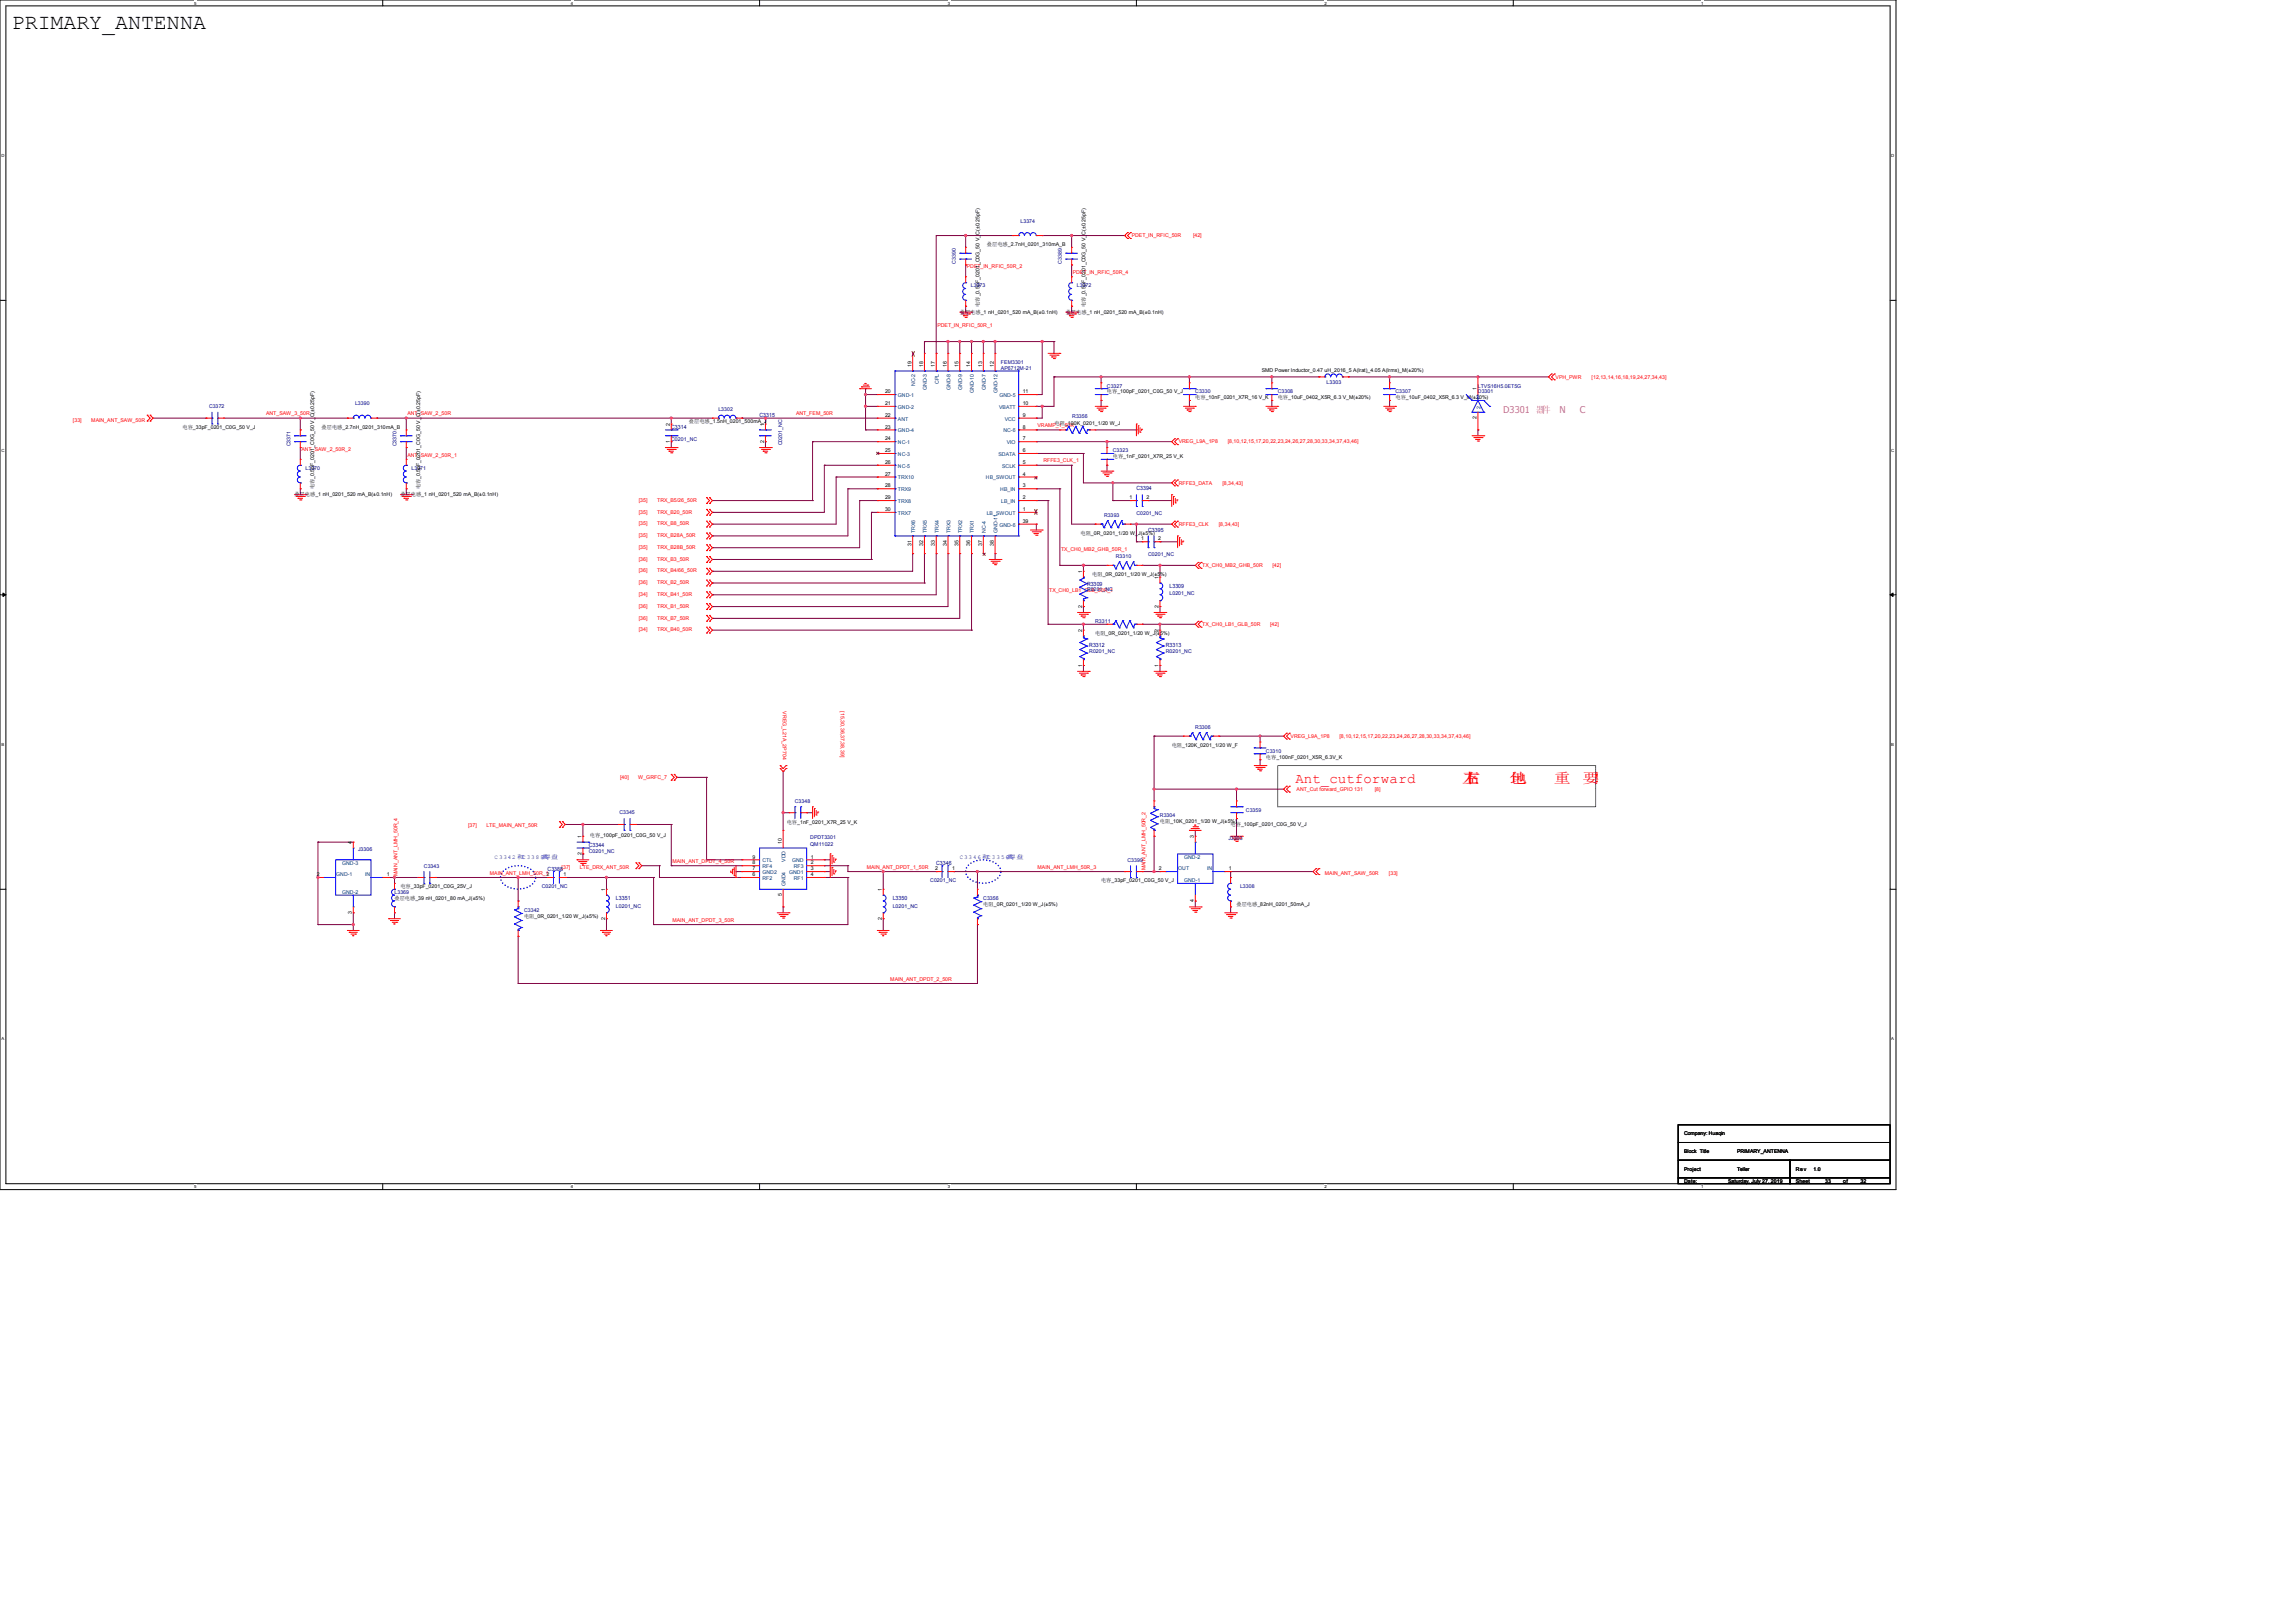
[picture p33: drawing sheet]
<svg xmlns="http://www.w3.org/2000/svg" width="297mm" height="210mm" viewBox="0 0 297 210" stroke-linecap="round" stroke-linejoin="round" font-family="sans-serif">
<defs><g id="words">
<text font-size="2.8" x="1.5" y="3.8">PRIMARY_ANTENNA</text>
<g font-size="1.8" fill="#f00">
<text x="167.6" y="101.3">Ant_cutforward</text>
<text x="189.2" y="101.3">上</text>
<text x="189.3" y="101.3">下</text>
<text x="189.4" y="101.3">左</text>
<text x="189.4" y="101.3">右</text>
<text x="195.4" y="101.3">包</text>
<text x="195.5" y="101.3">地</text>
<text x="201.1" y="101.3">重</text>
<text x="204.8" y="101.3">要</text>
<text x="206" y="101.3">！</text>
</g>
<g font-size="1.2" fill="#f0f">
<text x="194.5" y="53.4">D3301 器件</text>
<text x="201.8" y="53.4">N</text>
<text x="204.4" y="53.4">C</text>
</g>
<g font-size=".8" fill="#00f">
<text x="64" y="111.1">C3342和C 3</text>
<text x="68.7" y="111.1">3 8 8共</text>
<text x="70.3" y="111.1">焊盘</text>
<text x="124.2" y="111.1">C3346和C 3</text>
<text x="128.9" y="111.1">3 5 6共</text>
<text x="130.5" y="111.1">焊盘</text>
</g>
<g font-size=".7" fill="#000080">
<text x="132.1" y="28.8">L3374</text>
<text x="123.7" y="34.1" transform="rotate(-90 123.7 34.1)">C3390</text>
<text x="137.4" y="34.1" transform="rotate(-90 137.4 34.1)">C3389</text>
<text x="125.6" y="37.2">L3373</text>
<text x="139.4" y="37.2">L3372</text>
<text x="129.5" y="47.9">AP6712M-21</text>
<text x="129.5" y="47.1">FEM3301</text>
<text x="27.1" y="52.8">C3372</text>
<text x="46" y="52.4">L3390</text>
<text x="93" y="53.2">L3302</text>
<text x="143.3" y="50.1">C3327</text>
<text x="154.7" y="50.9">C3330</text>
<text x="165.4" y="50.9">C3308</text>
<text x="171.7" y="49.7">L3303</text>
<text x="180.6" y="50.9">C3307</text>
<text x="191.3" y="50.9">D3301</text>
<text x="191.3" y="50.1">LTVS16H5.0ET5G</text>
<text x="37.6" y="57.8" transform="rotate(-90 37.6 57.8)">C3371</text>
<text x="51.3" y="57.8" transform="rotate(-90 51.3 57.8)">C3370</text>
<text x="86.9" y="55.5">C3314</text>
<text x="86.9" y="57">C0201_NC</text>
<text x="98.3" y="54">C3315</text>
<text x="101.2" y="57.6" transform="rotate(-90 101.2 57.6)">C0201_NC</text>
<text x="138.8" y="54.1">R3356</text>
<text x="144" y="58.5">C3323</text>
<text x="39.5" y="60.8">L3370</text>
<text x="53.3" y="60.8">L3371</text>
<text x="147.1" y="63.5">C3394</text>
<text x="142.9" y="66.9">R3393</text>
<text x="147.1" y="66.6">C0201_NC</text>
<text x="148.6" y="68.8">C3395</text>
<text x="148.6" y="71.9">C0201_NC</text>
<text x="140.7" y="75.8">R3309</text>
<text x="140.7" y="76.5">R0201_NC</text>
<text x="144.4" y="72.2">R3310</text>
<text x="151.3" y="76.1">L3309</text>
<text x="151.3" y="77">L0201_NC</text>
<text x="141" y="83.7">R3312</text>
<text x="141.7" y="80.6">R3311</text>
<text x="150.9" y="83.7">R3313</text>
<text x="141" y="84.4">R0201_NC</text>
<text x="150.9" y="84.4">R0201_NC</text>
<text x="154.7" y="94.3">R3306</text>
<text x="163.8" y="97.4">C3310</text>
<text x="80.2" y="105.3">C3345</text>
<text x="102.9" y="103.9">C3348</text>
<text x="150.1" y="105.8">R3304</text>
<text x="161.2" y="105">C3359</text>
<text x="46.3" y="110.1">J3306</text>
<text x="54.9" y="112.2">C3343</text>
<text x="70.9" y="112.7">C3388</text>
<text x="76.2" y="109.6">C3344</text>
<text x="76.2" y="110.3">C0201_NC</text>
<text x="104.9" y="108.5">DPDT3301</text>
<text x="104.9" y="109.4">QM11022</text>
<text x="121.2" y="111.9">C3346</text>
<text x="145.9" y="111.5">C3399</text>
<text x="159" y="108.7">J3303</text>
<text x="51.1" y="115.7">L3369</text>
<text x="67.8" y="118">C3342</text>
<text x="70.1" y="114.9">C0201_NC</text>
<text x="79.7" y="116.5">L3351</text>
<text x="79.7" y="117.4">L0201_NC</text>
<text x="115.5" y="116.5">L3350</text>
<text x="115.5" y="117.4">L0201_NC</text>
<text x="120.4" y="114.2">C0201_NC</text>
<text x="127.3" y="116.4">C3356</text>
<text x="160.5" y="114.9">L3308</text>
</g>
<g font-size=".7" fill="#f00">
<text x="125.1" y="34.7">PDET_IN_RFIC_50R_2</text>
<text x="138.8" y="35.5">PDET_IN_RFIC_50R_4</text>
<text x="146.5" y="30.6">PDET_IN_RFIC_50R</text>
<text x="154.4" y="30.6">[42]</text>
<text x="121.3" y="42.3">PDET_IN_RFIC_50R_1</text>
<text x="34.4" y="53.7">ANT_SAW_3_50R</text>
<text x="52.7" y="53.7">ANT_SAW_2_50R</text>
<text x="103" y="53.7">ANT_FEM_50R</text>
<text x="201.3" y="49">VPH_PWR</text>
<text x="206" y="49">[12,13,14,16,18,19,24,27,34,43]</text>
<text x="9.4" y="54.6">[33]</text>
<text x="11.8" y="54.6">MAIN_ANT_SAW_50R</text>
<text x="39" y="58.3">ANT_SAW_2_50R_2</text>
<text x="52.7" y="59.1">ANT_SAW_2_50R_1</text>
<text x="134.3" y="55.3">VRAMP_1_50R</text>
<text x="135" y="59.8">RFFE3_CLK_1</text>
<text x="152.5" y="57.4">VREG_L9A_1P8</text>
<text x="158.9" y="57.4">[8,10,12,15,17,20,22,23,24,26,27,28,30,33,34,37,43,46]</text>
<text x="82.7" y="64.9">[35]</text>
<text x="85" y="64.9">TRX_B5/26_50R</text>
<text x="152.5" y="62.7">RFFE3_DATA</text>
<text x="158.2" y="62.7">[8,34,43]</text>
<text x="82.7" y="69.5">[35]</text>
<text x="82.7" y="71">[35]</text>
<text x="82.7" y="66.4">[35]</text>
<text x="82.7" y="68">[35]</text>
<text x="85" y="69.5">TRX_B28A_50R</text>
<text x="85" y="71">TRX_B28B_50R</text>
<text x="85" y="66.4">TRX_B20_50R</text>
<text x="85" y="68">TRX_B8_50R</text>
<text x="137.3" y="71.3">TX_CH0_MB2_GHB_50R_1</text>
<text x="152.5" y="68.1">RFFE3_CLK</text>
<text x="157.7" y="68.1">[8,34,43]</text>
<text x="82.7" y="74.1">[36]</text>
<text x="82.7" y="75.6">[36]</text>
<text x="82.7" y="72.5">[36]</text>
<text x="82.7" y="77.1">[34]</text>
<text x="85" y="75.6">TRX_B2_50R</text>
<text x="85" y="72.5">TRX_B3_50R</text>
<text x="85" y="74.1">TRX_B4/66_50R</text>
<text x="85" y="77.1">TRX_B41_50R</text>
<text x="135.8" y="76.6">TX_CH0_LB1_GLB_50R_1</text>
<text x="155.6" y="73.4">TX_CH0_MB2_GHB_50R</text>
<text x="164.7" y="73.4">[42]</text>
<text x="82.7" y="81.7">[34]</text>
<text x="82.7" y="80.2">[36]</text>
<text x="82.7" y="78.6">[36]</text>
<text x="85" y="81.7">TRX_B40_50R</text>
<text x="85" y="80.2">TRX_B7_50R</text>
<text x="85" y="78.6">TRX_B1_50R</text>
<text x="155.6" y="81">TX_CH0_LB1_GLB_50R</text>
<text x="164.4" y="81">[42]</text>
<text x="101.3" y="92.1" transform="rotate(90 101.3 92.1)">VREG_L21A_2P704</text>
<text x="108.8" y="92.1" transform="rotate(90 108.8 92.1)">[15,30,36,37,38,39]</text>
<text x="167" y="95.5">VREG_L9A_1P8</text>
<text x="173.4" y="95.5">[8,10,12,15,17,20,22,23,24,26,27,28,30,33,34,37,43,46]</text>
<text x="80.2" y="100.7">[40]</text>
<text x="82.6" y="100.7">W_GRFC_7</text>
<text x="60.6" y="107">[37]</text>
<text x="62.9" y="107">LTE_MAIN_ANT_50R</text>
<text x="167.8" y="102.3">ANT_Cut forward_GPIO 131</text>
<text x="177.9" y="102.3">[8]</text>
<text x="51.5" y="113.4" transform="rotate(-90 51.5 113.4)">MAIN_ANT_LMH_50R_4</text>
<text x="63.4" y="113.2">MAIN_ANT_LMH_50R_1</text>
<text x="72.7" y="112.5">[37]</text>
<text x="75.1" y="112.5">LTE_DRX_ANT_50R</text>
<text x="87" y="111.7">MAIN_ANT_DPDT_4_50R</text>
<text x="112.2" y="112.4">MAIN_ANT_DPDT_1_50R</text>
<text x="134.3" y="112.4">MAIN_ANT_LMH_50R_3</text>
<text x="148.2" y="112.6" transform="rotate(-90 148.2 112.6)">MAIN_ANT_LMH_50R_2</text>
<text x="171.4" y="113.2">MAIN_ANT_SAW_50R</text>
<text x="179.7" y="113.2">[33]</text>
<text x="87" y="119.3">MAIN_ANT_DPDT_3_50R</text>
<text x="115.2" y="126.9">MAIN_ANT_DPDT_2_50R</text>
</g>
<g font-size=".7">
<text x="127.7" y="31.9">叠层电感_2.7nH_0201_310mA_B</text>
<text x="124.2" y="40.6">叠层电感_1 nH_0201_520 mA_B(±0.1nH)</text>
<text x="126.7" y="39.7" transform="rotate(-90 126.7 39.7)">电容_0.5pF_0201_C0G_50 V_C(±0.25pF)</text>
<text x="137.9" y="40.6">叠层电感_1 nH_0201_520 mA_B(±0.1nH)</text>
<text x="140.5" y="39.7" transform="rotate(-90 140.5 39.7)">电容_0.5pF_0201_C0G_50 V_C(±0.25pF)</text>
<text x="117.9" y="47.5" transform="rotate(-90 117.9 47.5)">19</text>
<text x="119.5" y="47.5" transform="rotate(-90 119.5 47.5)">18</text>
<text x="121" y="47.5" transform="rotate(-90 121 47.5)">17</text>
<text x="122.5" y="47.5" transform="rotate(-90 122.5 47.5)">16</text>
<text x="124" y="47.5" transform="rotate(-90 124 47.5)">15</text>
<text x="125.6" y="47.5" transform="rotate(-90 125.6 47.5)">14</text>
<text x="127.1" y="47.5" transform="rotate(-90 127.1 47.5)">13</text>
<text x="128.6" y="47.5" transform="rotate(-90 128.6 47.5)">12</text>
<text x="114.5" y="50.9">20</text>
<text x="114.5" y="52.4">21</text>
<text x="114.5" y="53.9">22</text>
<text x="132.4" y="53.9">9</text>
<text x="132.4" y="52.4">10</text>
<text x="132.4" y="50.9">11</text>
<text x="143.3" y="50.9">电容_100pF_0201_C0G_50 V_J</text>
<text x="154.7" y="51.7">电容_10nF_0201_X7R_16 V_K</text>
<text x="163.3" y="48.1">SMD Power Inductor_0.47 uH_2016_5 A(lrat)_4.05 A(lrms)_M(±20%)</text>
<text x="165.4" y="51.7">电容_10uF_0402_X5R_6.3 V_M(±20%)</text>
<text x="180.6" y="51.7">电容_10uF_0402_X5R_6.3 V_M(±20%)</text>
<text x="191.1" y="50.5" transform="rotate(-90 191.1 50.5)">1</text>
<text x="23.6" y="55.5">电容_33pF_0201_C0G_50 V_J</text>
<text x="41.6" y="55.5">叠层电感_2.7nH_0201_310mA_B</text>
<text x="86.7" y="57.3" transform="rotate(-90 86.7 57.3)">1</text>
<text x="86.7" y="55.1" transform="rotate(-90 86.7 55.1)">2</text>
<text x="89.2" y="54.7">叠层电感_1.5nH_0201_500mA_J</text>
<text x="98.9" y="57.3" transform="rotate(-90 98.9 57.3)">2</text>
<text x="98.9" y="55.1" transform="rotate(-90 98.9 55.1)">1</text>
<text x="114.5" y="55.5">23</text>
<text x="114.5" y="57">24</text>
<text x="114.5" y="58.5">25</text>
<text x="132.4" y="57">7</text>
<text x="132.4" y="55.5">8</text>
<text x="132.4" y="58.5">6</text>
<text x="136.5" y="55">电阻_100K_0201_1/20 W_J</text>
<text x="144" y="59.3">电容_1nF_0201_X7R_25 V_K</text>
<text x="191.1" y="54.2" transform="rotate(-90 191.1 54.2)">2</text>
<text x="38.1" y="64.2">叠层电感_1 nH_0201_520 mA_B(±0.1nH)</text>
<text x="40.6" y="63.3" transform="rotate(-90 40.6 63.3)">电容_0.5pF_0201_C0G_50 V_C(±0.25pF)</text>
<text x="51.8" y="64.2">叠层电感_1 nH_0201_520 mA_B(±0.1nH)</text>
<text x="54.4" y="63.3" transform="rotate(-90 54.4 63.3)">电容_0.5pF_0201_C0G_50 V_C(±0.25pF)</text>
<text x="114.5" y="60">26</text>
<text x="114.5" y="61.6">27</text>
<text x="114.5" y="63.1">28</text>
<text x="114.5" y="64.6">29</text>
<text x="132.4" y="60">5</text>
<text x="132.4" y="63.1">3</text>
<text x="132.4" y="64.6">2</text>
<text x="132.4" y="61.6">4</text>
<text x="146.2" y="64.6">1</text>
<text x="148.4" y="64.6">2</text>
<text x="114.5" y="66.1">30</text>
<text x="117.9" y="70.6" transform="rotate(-90 117.9 70.6)">31</text>
<text x="119.5" y="70.6" transform="rotate(-90 119.5 70.6)">32</text>
<text x="121" y="70.6" transform="rotate(-90 121 70.6)">33</text>
<text x="122.5" y="70.6" transform="rotate(-90 122.5 70.6)">34</text>
<text x="124" y="70.6" transform="rotate(-90 124 70.6)">35</text>
<text x="125.6" y="70.6" transform="rotate(-90 125.6 70.6)">36</text>
<text x="127.1" y="70.6" transform="rotate(-90 127.1 70.6)">37</text>
<text x="128.6" y="70.6" transform="rotate(-90 128.6 70.6)">38</text>
<text x="132.4" y="67.6">39</text>
<text x="132.4" y="66.1">1</text>
<text x="139.8" y="69.2">电阻_0R_0201_1/20 W_J(±5%)</text>
<text x="147.7" y="69.9">1</text>
<text x="149.9" y="69.9">2</text>
<text x="140" y="74.1" transform="rotate(-90 140 74.1)">1</text>
<text x="141.4" y="74.5">电阻_0R_0201_1/20 W_J(±5%)</text>
<text x="149.9" y="74.9" transform="rotate(-90 149.9 74.9)">1</text>
<text x="140" y="81.8" transform="rotate(-90 140 81.8)">2</text>
<text x="140" y="78.6" transform="rotate(-90 140 78.6)">2</text>
<text x="141.7" y="82.1">电阻_0R_0201_1/20 W_J(±5%)</text>
<text x="149.9" y="81.8" transform="rotate(-90 149.9 81.8)">2</text>
<text x="149.9" y="78.6" transform="rotate(-90 149.9 78.6)">2</text>
<text x="140" y="86.3" transform="rotate(-90 140 86.3)">1</text>
<text x="149.9" y="86.3" transform="rotate(-90 149.9 86.3)">1</text>
<text x="151.6" y="96.6">电阻_120K_0201_1/20 W_F</text>
<text x="163.8" y="98.1">电容_100nF_0201_X5R_6.3V_K</text>
<text x="101.8" y="106.6">电容_1nF_0201_X7R_25 V_K</text>
<text x="150.1" y="106.5">电阻_10K_0201_1/20 W_J(±5%)</text>
<text x="159.3" y="106.9">电容_100pF_0201_C0G_50 V_J</text>
<text x="41" y="113.4">2</text>
<text x="45.6" y="109.2" transform="rotate(-90 45.6 109.2)">4</text>
<text x="50.1" y="113.4">1</text>
<text x="70.7" y="113.4">2</text>
<text x="72.9" y="113.4">1</text>
<text x="75.3" y="110.6" transform="rotate(-90 75.3 110.6)">2</text>
<text x="75.3" y="108.4" transform="rotate(-90 75.3 108.4)">1</text>
<text x="76.3" y="108.4">电容_100pF_0201_C0G_50 V_J</text>
<text x="97.4" y="111.1">9</text>
<text x="97.4" y="111.8">8</text>
<text x="97.4" y="112.6">7</text>
<text x="97.4" y="113.4">6</text>
<text x="101.2" y="109.2" transform="rotate(-90 101.2 109.2)">10</text>
<text x="104.9" y="111.8">2</text>
<text x="104.9" y="113.4">4</text>
<text x="104.9" y="111.1">1</text>
<text x="104.9" y="112.6">3</text>
<text x="121" y="112.6">2</text>
<text x="123.2" y="112.6">1</text>
<text x="150" y="112.6">2</text>
<text x="154.5" y="108.4" transform="rotate(-90 154.5 108.4)">3</text>
<text x="159" y="112.6">1</text>
<text x="45.6" y="118.3" transform="rotate(-90 45.6 118.3)">3</text>
<text x="51.1" y="116.4">叠层电感_39 nH_0201_80 mA_J(±5%)</text>
<text x="51.8" y="114.9">电容_33pF_0201_C0G_25V_J</text>
<text x="67.8" y="118.7">电阻_0R_0201_1/20 W_J(±5%)</text>
<text x="78.3" y="119" transform="rotate(-90 78.3 119)">2</text>
<text x="78.3" y="115.3" transform="rotate(-90 78.3 115.3)">1</text>
<text x="101.2" y="116" transform="rotate(-90 101.2 116)">5</text>
<text x="114.1" y="119" transform="rotate(-90 114.1 119)">2</text>
<text x="114.1" y="115.3" transform="rotate(-90 114.1 115.3)">1</text>
<text x="127.3" y="117.2">电阻_0R_0201_1/20 W_J(±5%)</text>
<text x="142.5" y="114.2">电容_33pF_0201_C0G_50 V_J</text>
<text x="154.5" y="116.7" transform="rotate(-90 154.5 116.7)">4</text>
<text x="160" y="117.2">叠层电感_82nH_0201_50mA_J</text>
<text x="217.9" y="146.9">Company: Huaqin</text>
<text x="217.9" y="149.2">Block Title</text>
<text x="224.8" y="149.2">PRIMARY_ANTENNA</text>
<text x="217.9" y="151.5">Project</text>
<text x="217.9" y="153">Date:</text>
<text x="223.6" y="153">Saturday, July 27, 2019</text>
<text x="224.8" y="151.5">Teller</text>
<text x="232.4" y="151.5">Rev</text>
<text x="232.4" y="153">Sheet</text>
<text x="234.7" y="151.5">1.0</text>
<text x="236.2" y="153">33</text>
<text x="238.5" y="153">of</text>
<text x="240.8" y="153">32</text>
</g>
<g font-size=".7" fill="#004080">
<text x="116.2" y="51.4">GND-1</text>
<text x="116.2" y="52.9">GND-2</text>
<text x="118.4" y="50" transform="rotate(-90 118.4 50)">NC-2</text>
<text x="120" y="50.5" transform="rotate(-90 120 50.5)">GND-3</text>
<text x="121.5" y="49.7" transform="rotate(-90 121.5 49.7)">CPL</text>
<text x="123" y="50.5" transform="rotate(-90 123 50.5)">GND-8</text>
<text x="124.5" y="50.5" transform="rotate(-90 124.5 50.5)">GND-9</text>
<text x="126" y="50.9" transform="rotate(-90 126 50.9)">GND-10</text>
<text x="127.6" y="50.5" transform="rotate(-90 127.6 50.5)">GND-7</text>
<text x="129.1" y="50.9" transform="rotate(-90 129.1 50.9)">GND-12</text>
<text x="129.3" y="52.9">VBATT</text>
<text x="129.3" y="51.4">GND-5</text>
<text x="191.6" y="53" transform="rotate(-90 191.6 53)">2</text>
<text x="191.6" y="51.8" transform="rotate(-90 191.6 51.8)">1</text>
<text x="116.2" y="54.4">ANT</text>
<text x="116.2" y="55.9">GND-4</text>
<text x="116.2" y="57.5">NC-1</text>
<text x="116.2" y="59">NC-3</text>
<text x="129.2" y="59">SDATA</text>
<text x="129.9" y="55.9">NC-6</text>
<text x="130" y="54.4">VCC</text>
<text x="130.3" y="57.5">VIO</text>
<text x="116.2" y="60.5">NC-5</text>
<text x="116.2" y="62">TRX10</text>
<text x="116.2" y="63.6">TRX9</text>
<text x="116.2" y="65.1">TRX8</text>
<text x="127.6" y="62">HB_SWOUT</text>
<text x="129.5" y="63.6">HB_IN</text>
<text x="129.6" y="65.1">LB_IN</text>
<text x="129.7" y="60.5">SCLK</text>
<text x="116.2" y="66.6">TRX7</text>
<text x="118.4" y="69" transform="rotate(-90 118.4 69)">TRX6</text>
<text x="120" y="69" transform="rotate(-90 120 69)">TRX5</text>
<text x="121.5" y="69" transform="rotate(-90 121.5 69)">TRX4</text>
<text x="123" y="69" transform="rotate(-90 123 69)">TRX3</text>
<text x="124.5" y="69" transform="rotate(-90 124.5 69)">TRX2</text>
<text x="126" y="69" transform="rotate(-90 126 69)">TRX1</text>
<text x="127.6" y="69" transform="rotate(-90 127.6 69)">NC-4</text>
<text x="127.7" y="66.6">LB_SWOUT</text>
<text x="129.1" y="69" transform="rotate(-90 129.1 69)">GND-11</text>
<text x="129.3" y="68.1">GND-6</text>
<text x="43.5" y="113.4">GND-1</text>
<text x="44.3" y="111.9">GND-3</text>
<text x="47.2" y="113.4">IN</text>
<text x="98.7" y="111.6">CTL</text>
<text x="98.7" y="112.3">RF4</text>
<text x="98.7" y="113.1">GND2</text>
<text x="98.7" y="113.9">RF2</text>
<text x="101.7" y="111.5" transform="rotate(-90 101.7 111.5)">VDD</text>
<text x="102.1" y="113.1">GND1</text>
<text x="102.5" y="111.6">GND</text>
<text x="102.7" y="112.3">RF3</text>
<text x="102.7" y="113.9">RF1</text>
<text x="152.5" y="112.6">OUT</text>
<text x="153.2" y="111.1">GND-2</text>
<text x="156.2" y="112.6">IN</text>
<text x="44.3" y="115.7">GND-2</text>
<text x="101.7" y="114.7" transform="rotate(-90 101.7 114.7)">GND4</text>
<text x="153.2" y="114.2">GND-1</text>
</g>
<g font-size=".5">
<text x="25.1" y=".6">5</text>
<text x="73.9" y=".6">4</text>
<text x="122.6" y=".6">3</text>
<text x="171.4" y=".6">2</text>
<text x="220.2" y=".6">1</text>
<text x=".2" y="20.4">D</text>
<text x="244.7" y="20.4">D</text>
<text x=".2" y="58.4">C</text>
<text x="244.7" y="58.4">C</text>
<text x=".2" y="96.5">B</text>
<text x="244.7" y="96.5">B</text>
<text x=".2" y="134.6">A</text>
<text x="244.7" y="134.6">A</text>
<text x="25.1" y="153.8">5</text>
<text x="73.9" y="153.8">4</text>
<text x="122.6" y="153.8">3</text>
<text x="171.4" y="153.8">2</text>
<text x="220.2" y="153.8">1</text>
</g>
</g></defs>
<path d="M0 0h245.4v153.9h-245.4zM.8 .8h243.8v152.4h-243.8z" fill="none" stroke="#000" stroke-width=".13"/>
<g fill="#fff">
<path d="M25.1 .1h.3v.6h-.3z"/>
<path d="M25.1 153.2h.3v.6h-.3z"/>
</g>
<path d="M49.5 0v.8M49.5 153.2v.7" fill="none" stroke="#000" stroke-width=".13"/>
<g fill="#fff">
<path d="M73.9 .1h.3v.6h-.3z"/>
<path d="M73.9 153.2h.3v.6h-.3z"/>
</g>
<path d="M98.3 0v.8M98.3 153.2v.7" fill="none" stroke="#000" stroke-width=".13"/>
<g fill="#fff">
<path d="M122.7 .1h.3v.6h-.3z"/>
<path d="M122.7 153.2h.3v.6h-.3z"/>
</g>
<path d="M147.1 0v.8M147.1 153.2v.7" fill="none" stroke="#000" stroke-width=".13"/>
<g fill="#fff">
<path d="M171.4 .1h.3v.6h-.3z"/>
<path d="M171.4 153.2h.3v.6h-.3z"/>
</g>
<path d="M195.8 0v.8M195.8 153.2v.7" fill="none" stroke="#000" stroke-width=".13"/>
<g fill="#fff">
<path d="M220.2 .1h.3v.6h-.3z"/>
<path d="M220.2 153.2h.3v.6h-.3z"/>
<path d="M.2 19.8h.4v.6h-.4z"/>
<path d="M244.8 19.8h.4v.6h-.4z"/>
<path d="M.2 57.9h.4v.6h-.4z"/>
<path d="M244.8 57.9h.4v.6h-.4z"/>
</g>
<path d="M0 38.9h.8M244.6 38.9h.8" fill="none" stroke="#000" stroke-width=".13"/>
<g fill="#fff">
<path d="M.2 96h.4v.6h-.4z"/>
<path d="M244.8 96h.4v.6h-.4z"/>
</g>
<path d="M0 77h.8M244.6 77h.8" fill="none" stroke="#000" stroke-width=".13"/>
<path d="M.4 76.7l.4 .3-.4 .2zM244.6 77l.4-.3v.5z" fill="#000" stroke="#000" stroke-width=".13"/>
<g fill="#fff">
<path d="M.2 134.1h.4v.6h-.4z"/>
<path d="M244.8 134.1h.4v.6h-.4z"/>
</g>
<path d="M165.4 99.1h41.1v5.3h-41.1zM0 115.1h.8M244.6 115.1h.8M217.2 145.5h27.4v2.3h-27.4zM217.2 147.8h27.4v2.3h-27.4zM217.2 150.1h14.4v2.3h-14.4zM217.2 152.4h14.4v.8h-14.4zM231.6 152.4h13v.8h-13zM231.6 150.1h13v2.3h-13z" fill="none" stroke="#000" stroke-width=".13"/>
<path d="M65.1 112.8a2.95 2.95 0 0 1 3.9 0 1.15 1.15 0 0 1-.3 1.8 3 3 0 0 1-3.6-.3 1.09 1.09 0 0 1 0-1.5zM125.3 112a2.95 2.95 0 0 1 3.9 0 1.15 1.15 0 0 1-.3 1.8 3 3 0 0 1-3.6-.3 1.09 1.09 0 0 1 0-1.5z" fill="none" stroke="#00f" stroke-width=".21" stroke-dasharray="0 .4"/>
<g fill="none" stroke="#800040" stroke-width=".13">
<path d="M125 39.6h.1M125 30.5h.1M125 34.3h.1M125 30.5v1.5M125 34.3v1.5M125 39.6v.8M131.1 30.5h-9.9v15.2M134.9 30.5h10.6M134.9 30.5h.1M138.7 30.5h.1M138.7 34.3h.1M138.7 39.6h.1"/>
<path d="M138.7 30.5v1.5M138.7 34.3v1.5M138.7 39.6v.8M145.5 30.5h.1M19.8 54.1h6.9M26.7 54.1h.1M29 54.1h16M38.9 55.6h.1M38.9 57.9h.1M38.9 54.1h.1M38.9 54.1v1.5M38.9 57.9v1.5"/>
<path d="M45 54.1h.1M48.8 54.1h43.4M48.8 54.1h.1M52.6 54.1h.1M52.6 57.9h.1M52.6 54.1v1.5M52.6 57.9v1.5M86.9 57.1h.1M86.9 54.1h.1M86.9 54.1v.8M86.9 57.1v.8M96 54.1h17.5"/>
<path d="M96 54.1h.1M99.1 57.1h.1M99.1 54.1h.1M99.1 54.1v.8M99.1 57.1v.8M105.2 57.1h.1M105.2 57.1v7.7M105.2 57.1h8.3M112 52.6h.1M112 55.6h.1M112 51.1h.1M112 50.3h.1"/>
<path d="M112 50.3v5.3M112 51.1h1.5M112 52.6h1.5M112 55.6h1.5M119.6 44.2h.1M119.6 44.2v1.5M119.6 44.2h16.8M121.2 45.7h.1M122.7 44.2h.1M122.7 44.2v1.5M124.2 44.2h.1M124.2 44.2v1.5"/>
<path d="M125.7 44.2h.1M125.7 44.2v1.5M127.3 44.2h.1M127.3 44.2v1.5M128.8 44.2h.1M128.8 44.2v1.5M134.1 57.1h17.5M134.1 55.6h3.1M134.1 58.7h6.1M134.1 51.1h.1M134.1 58.7h.1M134.1 57.1h.1"/>
<path d="M134.1 52.6h.1M134.1 54.1h.1M134.1 55.6h.1M134.9 44.2h.1M134.9 52.6h.1M134.9 52.6v1.5h-.8M134.9 44.2v6.9h-.8M136.4 48.8h34.3M136.4 44.2h.1M136.4 48.8h.1M136.4 44.2v1.5M136.4 48.8v3.8h-2.3"/>
<path d="M140.2 58.7h.1M140.2 58.7v3.8h11.4M141.7 55.6h5.4M142.5 51.8h.1M142.5 48.8h.1M142.5 48.8v.7M142.5 51.8v.8M143.3 57.1h.1M143.3 57.1v.8M147.1 55.6h.1M153.9 51.8h.1M153.9 48.8h.1"/>
<path d="M153.9 48.8v.7M153.9 51.8v.8M164.6 48.8h.1M164.6 51.8h.1M164.6 48.8v.7M164.6 51.8v.8M170.7 48.8h.1M174.5 48.8h25.9M174.5 48.8h.1M179.8 48.8h.1M179.8 51.8h.1M179.8 48.8v.7"/>
<path d="M179.8 51.8v.8M191.3 48.8h.1M191.3 55.6h.1M191.3 55.6v.8M38.9 63.2h.1M38.9 63.2v.8M52.6 63.2h.1M52.6 63.2v.8M92.2 69.3h.1M92.2 73.9h.1M92.2 72.4h.1M92.2 70.9h.1"/>
<path d="M92.2 75.4h.1M92.2 67.8h.1M92.2 66.3h.1M92.2 78.5h.1M92.2 77h.1M92.2 64.8h13M92.2 72.4h20.6M92.2 75.4h27.4M105.2 64.8h.1M106.7 60.2h.1M106.7 60.2h6.8M106.7 60.2v6.1h-14.5"/>
<path d="M108.2 61.7h.1M108.2 61.7v6.1h-16M108.2 61.7h5.3M109.7 63.2h.1M109.7 63.2h3.8M109.7 63.2v6.1h-17.5M111.3 64.8h.1M111.3 64.8h2.2M111.3 64.8v6.1h-19.1M112.8 66.3h.1M112.8 72.4h.1M112.8 66.3v6.1"/>
<path d="M112.8 66.3h.7M113.5 60.2h.1M113.5 61.7h.1M113.5 63.2h.1M113.5 64.8h.1M118.1 71.6h.1M118.1 71.6v2.3h-25.9M119.6 75.4h.1M119.6 71.6v3.8M121.2 71.6h.1M121.2 71.6v5.4h-29M122.7 71.6h.1"/>
<path d="M122.7 71.6v6.9h-30.5M124.2 71.6h.1M124.2 71.6v8.4h-32M125.7 71.6h.1M125.7 71.6v9.9M128.8 71.6h.1M128.8 71.6v.8M134.1 63.2h3.1M134.1 60.2h4.6M134.1 67.8h.1M134.1 60.2h.1M134.1 64.8h.1"/>
<path d="M134.1 63.2h.1M134.1 67.8v.8M134.1 64.8h1.5M135.6 64.8h.1M135.6 64.8v16M137.2 63.2h.1M137.2 73.2h.1M137.2 63.2v10M137.2 73.2h6.1M138.7 60.2h.1M138.7 60.2v7.6h3M140.2 78.5h.1"/>
<path d="M140.2 73.2h.1M140.2 73.2v.7M140.2 78.5v.7M141.7 67.8h.1M143.3 60.2h.1M143.3 60.2v.8M144 62.5h.1M144 64.8h.1M144 62.5v2.3M144 64.8h2.3M146.3 67.8h5.3M147.1 67.8h.1"/>
<path d="M147.1 70.1h.1M147.1 67.8v2.3M147.1 70.1h.7M147.8 73.2h6.9M147.8 73.2h.1M148.6 64.8h3M148.6 64.8h.1M150.1 78.5h.1M150.1 73.2h.1M150.1 70.1h.1M150.1 73.2v1.5M150.1 78.5v.7"/>
<path d="M150.1 70.1h2.3M151.6 62.5h.1M151.6 67.8h.1M92.2 80h.1M92.2 81.5h33.5M101.3 99.8h.1M101.3 99.8v7.6M125.7 81.5h.1M135.6 80.8h7.7M135.6 80.8h.1M140.2 80.8h.1M140.2 86.1h.1"/>
<path d="M140.2 80.8v.7M140.2 86.1v.8M147.8 80.8h6.9M147.8 80.8h.1M149.4 95.2h.1M149.4 95.2v8.4M149.4 95.2h3.8M150.1 80.8h.1M150.1 86.1h.1M150.1 80.8v.7M150.1 86.1v.8M157.7 95.2h8.4"/>
<path d="M157.7 95.2h.1M163.1 98.3h.1M163.1 95.2h.1M163.1 95.2v.8M163.1 98.3v.8M41.1 113.5h.1M41.1 119.6h.1M41.1 109h.1M41.1 109v10.6M41.1 119.6h4.6M41.1 109h4.6M45.7 118.1h.1"/>
<path d="M45.7 119.6h.1M45.7 118.1v2.3M50.3 113.5h.1M50.3 113.5h3.8M51.1 113.5h.1M51.1 118.1h.1M51.1 113.5v.8M51.1 118.1v.8M56.4 113.5h.1M56.4 113.5h14.5M67.1 113.5h.1M67.1 116.6h.1"/>
<path d="M67.1 113.5v3.1M73.2 113.5h11.4M73.2 106.7h6.8M73.2 113.5h.1M73.2 106.7h.1M75.4 110.5h.1M75.4 106.7h.1M75.4 106.7v1.5M75.4 110.5v.8M78.5 113.5h.1M78.5 118.9h.1M78.5 113.5v1.6"/>
<path d="M78.5 118.9v1.5M82.3 106.7h.1M82.3 106.7h4.6M83.1 112h2.2M84.6 113.5h.1M84.6 119.6h.1M84.6 113.5v6.1M85.3 112h.1M85.3 113.5h.1M85.3 113.5h10.7M85.3 112v1.5M86.9 112h9.1"/>
<path d="M86.9 106.7h.1M86.9 112h.1M86.9 106.7v5.3M87.6 100.6h.1M87.6 100.6h3.8M91.4 111.3h4.6M91.4 100.6h.1M91.4 111.3h.1M91.4 100.6v10.7M95.2 112.8h.1M95.3 112.8h.7M96 113.5h.1"/>
<path d="M101.3 117.3h.1M101.3 105.2h.1M101.3 117.3v.8M101.3 105.2h.8M104.4 105.2h.8M104.4 105.2h.1M106.7 112.8h.1M106.7 111.3h.1M106.7 112h.1M106.7 113.5h.1M106.7 112.8h.7M106.7 111.3h.7"/>
<path d="M106.7 113.5h3M106.7 112h3M109.7 112h.1M109.7 113.5h.1M109.7 112v.8h11.5M109.7 113.5v6.1h-25.1M114.3 112.8h.1M114.3 118.9h.1M114.3 112.8v2.3M114.3 118.9v1.5M121.2 112.8h.1M123.4 112.8h22.1"/>
<path d="M123.4 112.8h.1M126.5 112.8h.1M126.5 119.6h.1M126.5 112.8v2.3M126.5 119.6v7.7h-59.4M145.5 112.8h.1M147.8 112.8h2.3M147.8 112.8h.1M149.4 102.1h.1M149.4 112.8h.1M149.4 108.2h.1M149.4 108.2v4.6"/>
<path d="M149.4 102.1h16.7M154.7 107.4h.1M154.7 116.6h.1M154.7 107.4v.8M154.7 116.6v.7M159.3 112.8h10.6M159.3 117.3h.1M159.3 112.8h.1M159.3 112.8v.7M159.3 117.3v.8M160 102.1h.1M160 105.9h.1"/>
<path d="M160 102.1v1.5M160 105.9v2.3M67.1 127.3h.1M67.1 121.2h.1M67.1 121.2v6.1"/>
</g>
<g fill="#f0f" stroke="#f0f" stroke-width=".13">
<circle cx="153.9" cy="48.8" r=".14"/>
<circle cx="164.6" cy="48.8" r=".14"/>
<circle cx="99" cy="54.1" r=".14"/>
<circle cx="163.1" cy="95.2" r=".14"/>
<circle cx="160" cy="102.1" r=".14"/>
<circle cx="149.3" cy="102.1" r=".14"/>
<circle cx="149.3" cy="112.8" r=".14"/>
<circle cx="128.8" cy="44.2" r=".14"/>
<circle cx="127.2" cy="44.2" r=".14"/>
<circle cx="124.2" cy="44.2" r=".14"/>
<circle cx="122.7" cy="44.2" r=".14"/>
<circle cx="125.7" cy="44.2" r=".14"/>
<circle cx="134.9" cy="44.2" r=".14"/>
<circle cx="143.2" cy="57.1" r=".14"/>
<circle cx="134.9" cy="52.6" r=".14"/>
<circle cx="142.5" cy="48.8" r=".14"/>
<circle cx="191.3" cy="48.8" r=".14"/>
<circle cx="179.8" cy="48.8" r=".14"/>
<circle cx="140.2" cy="73.1" r=".14"/>
<circle cx="140.2" cy="80.8" r=".14"/>
<circle cx="150.1" cy="80.8" r=".14"/>
<circle cx="150.1" cy="73.1" r=".14"/>
<circle cx="112" cy="52.6" r=".14"/>
<circle cx="112" cy="51" r=".14"/>
<circle cx="52.6" cy="54.1" r=".14"/>
<circle cx="86.9" cy="54.1" r=".14"/>
<circle cx="126.5" cy="112.8" r=".14"/>
<circle cx="38.9" cy="54.1" r=".14"/>
<circle cx="67" cy="113.5" r=".14"/>
<circle cx="101.3" cy="105.1" r=".14"/>
<circle cx="78.5" cy="113.5" r=".14"/>
<circle cx="75.4" cy="106.7" r=".14"/>
<circle cx="41.1" cy="113.5" r=".14"/>
<circle cx="45.7" cy="119.6" r=".14"/>
<circle cx="51" cy="113.5" r=".14"/>
<circle cx="144" cy="62.5" r=".14"/>
<circle cx="147.1" cy="67.8" r=".14"/>
<circle cx="114.3" cy="112.8" r=".14"/>
<circle cx="125" cy="30.5" r=".14"/>
<circle cx="138.7" cy="30.5" r=".14"/>
</g>
<g fill="none" stroke="#f00" stroke-width=".13">
<path d="M125 32h.1M125 34.3h.1M125 39.6h.1M125 35.8h.1M125 32v.8M125 33.5v.8M125 35.8v.8M125 38.9v.7M131.1 30.5h.1M131.1 30.5h.7M134.1 30.5h.8M134.9 30.5h.1"/>
<path d="M138.7 32h.1M138.7 34.3h.1M138.7 39.6h.1M138.7 35.8h.1M138.7 32v.8M138.7 33.5v.8M138.7 35.8v.8M138.7 38.9v.7M145.9 30.1l-.4 .4 .4 .4M145.9 30.9h.1M145.9 30.1h.1M146.3 30.1h.1"/>
<path d="M146.3 30.9h.1M146.3 30.1l-.4 .4 .4 .4M19 54.5h.1M19 53.7h.1M19.1 53.7l.3 .4-.3 .4M19.4 53.7l.4 .4-.4 .4M19.4 53.7h.1M19.4 54.5h.1M26.7 54.1h.1M26.7 54.1h.7M28.2 54.1h.8M29 54.1h.1"/>
<path d="M38.9 55.6h.1M38.9 57.9h.1M38.9 59.4h.1M38.9 55.6v.8M38.9 57.1v.8M38.9 59.4v.8M45 54.1h.1M45 54.1h.7M48 54.1h.8M48.8 54.1h.1M52.6 59.4h.1M52.6 55.6h.1"/>
<path d="M52.6 57.9h.1M52.6 55.6v.8M52.6 57.1v.8M52.6 59.4v.8M86.1 57.9h1.5M86.3 58.1h1.1M86.6 58.4h.1M86.6 58.4h.6M86.8 58.6h.2M86.9 57.1h.1M86.9 54.9h.1M86.9 54.9v.7"/>
<path d="M86.9 56.4v.7M87 58.6h.1M87.4 58.1h.1M87.6 57.9h.1M92.2 54.1h.1M92.2 54.1h.8M95.2 54.1h.8M96 54.1h.1M98.3 57.9h1.5M98.5 58.1h1.1M98.8 58.4h.1M98.8 58.4h.6"/>
<path d="M99 58.6h.1M99.1 54.9h.1M99.1 57.1h.1M99.1 54.9v.7M99.1 56.4v.7M99.1 58.6h.1M99.6 58.1h.1M99.8 57.9h.1M111.3 50.3h.1M111.3 50.3h1.5M111.5 50.1h.1M111.5 50.1h1"/>
<path d="M111.7 49.8h.6M111.9 49.6h.1M111.9 49.6h.2M112.3 49.8h.1M113.5 51.1h.1M113.5 52.6h.1M113.5 54.1h.1M113.5 55.6h.1M113.5 57.1h.1M113.5 58.7h.1M113.5 52.6h2.3M113.5 54.1h2.3"/>
<path d="M113.5 58.7h2.3M113.5 57.1h2.3M113.5 55.6h2.3M113.5 51.1h2.3M118.1 45.7h.1M118.1 45.7v2.3M119.6 45.7h.1M119.6 45.7v2.3M121.2 45.7h.1M121.2 45.7v2.3M122.7 45.7h.1M122.7 45.7v2.3"/>
<path d="M124.2 45.7h.1M124.2 40.4h1.5M124.2 45.7v2.3M124.4 40.6h1.1M124.7 40.9h.6M124.7 40.9h.1M124.9 41.1h.2M125.1 41.1h.1M125.5 40.6h.1M125.7 40.4h.1M125.7 45.7h.1M125.7 45.7v2.3"/>
<path d="M127.3 45.7h.1M127.3 45.7v2.3M128.8 45.7h.1M128.8 45.7v2.3M131.8 52.6h2.3M131.8 54.1h2.3M131.8 58.7h2.3M131.8 57.1h2.3M131.8 55.6h2.3M131.8 51.1h2.3M134.1 58.7h.1M134.1 57.1h.1"/>
<path d="M134.1 55.6h.1M134.1 54.1h.1M134.1 52.6h.1M134.1 51.1h.1M135.6 45.7h1.6M135.9 46h1M136.1 46.2h.1M136.1 46.2h.6M136.3 46.4h.2M136.5 46.4h.1M136.9 46h.1M137.2 45.7h.1"/>
<path d="M137.2 55.6h.1M137.2 55.6h.7M137.9 40.4h1.5M138.2 40.6h1M138.4 40.9h.6M138.4 40.9h.1M138.6 41.1h.2M138.8 41.1h.1M139.2 40.6h.1M139.4 40.4h.1M141 55.6h.7M141.7 55.6h.1"/>
<path d="M141.7 52.6h1.6M142 52.8h1M142.2 53h.1M142.2 53h.6M142.4 53.3h.2M142.5 49.5h.1M142.5 51.8h.1M142.5 49.5v.8M142.5 51.1v.7M142.6 53.3h.1M143 52.8h.1M143.3 52.6h.1"/>
<path d="M143.3 57.9h.1M143.3 57.9v.8M143.3 59.4v.8M147.1 54.9h.1M147.1 54.9v1.5M147.3 55.1h.1M147.3 55.1v1.1M147.5 55.9h.1M147.5 55.3v.6M147.7 55.5h.1M147.7 55.5v.2M152 56.8l-.4 .3 .4 .4"/>
<path d="M152 56.8h.1M152 57.5h.1M152.4 57.5h.1M152.4 56.8h.1M152.4 56.8l-.4 .3 .4 .4M153.2 52.6h1.5M153.4 52.8h1.1M153.6 53h.6M153.6 53h.1M153.8 53.3h.2M153.9 49.5h.1M153.9 51.8h.1"/>
<path d="M153.9 49.5v.8M153.9 51.1v.7M154 53.3h.1M154.5 52.8h.1M154.7 52.6h.1M163.8 52.6h1.6M164.1 52.8h1M164.3 53h.6M164.3 53h.1M164.5 53.3h.2M164.6 49.5h.1M164.6 51.8h.1"/>
<path d="M164.6 49.5v.8M164.6 51.1v.7M164.7 53.3h.1M165.1 52.8h.1M165.4 52.6h.1M170.7 48.8h.1M170.7 48.8h.7M173.7 48.8h.8M174.5 48.8h.1M179.1 52.6h1.5M179.3 52.8h1.1M179.5 53h.6"/>
<path d="M179.5 53h.1M179.7 53.3h.2M179.8 49.5h.1M179.8 51.8h.1M179.8 49.5v.8M179.8 51.1v.7M179.9 53.3h.1M180.4 52.8h.1M180.6 52.6h.1M190.5 56.4h1.5M190.7 56.6h1.1M191 56.9h.6"/>
<path d="M191 56.9h.1M191.2 57.1h.1M191.3 48.8h.1M191.3 55.6h.1M191.3 48.8v2.3M191.3 53.3v2.3M191.3 57.1h.1M191.8 56.6h.1M192 56.4h.1M200.8 48.4h.1M200.8 49.1h.1M200.8 48.4l-.4 .4 .4 .3"/>
<path d="M201.2 48.4l-.4 .4 .4 .3M201.2 49.1h.1M201.2 48.4h.1M38.1 64h1.5M38.3 64.2h1.1M38.6 64.5h.1M38.6 64.5h.6M38.8 64.7h.1M38.9 63.2h.1M38.9 62.5v.7M38.9 64.7h.1M39.4 64.2h.1"/>
<path d="M39.6 64h.1M51.8 64h1.5M52 64.2h1.1M52.3 64.5h.1M52.3 64.5h.6M52.5 64.7h.2M52.6 63.2h.1M52.6 62.5v.7M52.7 64.7h.1M53.1 64.2h.1M53.3 64h.1M91.4 75.1l.4 .3-.4 .4"/>
<path d="M91.4 69l.4 .3-.4 .4M91.4 70.5l.4 .4-.4 .3M91.4 64.4l.4 .4-.4 .4M91.4 72l.4 .4-.4 .4M91.4 73.5l.4 .4-.4 .4M91.4 79.6l.4 .4-.4 .4M91.4 78.1l.4 .4-.4 .4M91.4 76.6l.4 .4-.4 .3M91.4 65.9l.4 .4-.4 .4M91.4 67.4l.4 .4-.4 .4M91.4 75.1h.1M91.4 75.8h.1"/>
<path d="M91.4 69h.1M91.4 69.7h.1M91.4 70.5h.1M91.4 71.2h.1M91.4 64.4h.1M91.4 65.2h.1M91.4 72h.1M91.4 72.8h.1M91.4 73.5h.1M91.4 74.3h.1M91.4 79.6h.1M91.4 78.1h.1"/>
<path d="M91.4 78.9h.1M91.4 76.6h.1M91.4 77.3h.1M91.4 65.9h.1M91.4 66.7h.1M91.4 67.4h.1M91.4 68.2h.1M91.8 75.1l.4 .3-.4 .4M91.8 69l.4 .3-.4 .4M91.8 70.5l.4 .4-.4 .3M91.8 64.4l.4 .4-.4 .4M91.8 72l.4 .4-.4 .4"/>
<path d="M91.8 73.5l.4 .4-.4 .4M91.8 79.6l.4 .4-.4 .4M91.8 78.1l.4 .4-.4 .4M91.8 76.6l.4 .4-.4 .3M91.8 65.9l.4 .4-.4 .4M91.8 67.4l.4 .4-.4 .4M91.8 75.8h.1M91.8 75.1h.1M91.8 69.7h.1M91.8 69h.1M91.8 71.2h.1M91.8 70.5h.1"/>
<path d="M91.8 65.2h.1M91.8 64.4h.1M91.8 72.8h.1M91.8 72h.1M91.8 74.3h.1M91.8 73.5h.1M91.8 79.6h.1M91.8 78.9h.1M91.8 78.1h.1M91.8 77.3h.1M91.8 76.6h.1M91.8 66.7h.1"/>
<path d="M91.8 65.9h.1M91.8 68.2h.1M91.8 67.4h.1M113.5 60.2h.1M113.5 61.7h.1M113.5 63.2h.1M113.5 64.8h.1M113.5 66.3h.1M113.5 66.3h2.3M113.5 64.8h2.3M113.5 63.2h2.3M113.5 61.7h2.3"/>
<path d="M113.5 60.2h2.3M118.1 71.6h.1M118.1 69.3v2.3M119.6 71.6h.1M119.6 69.3v2.3M121.2 71.6h.1M121.2 69.3v2.3M122.7 71.6h.1M122.7 69.3v2.3M124.2 71.6h.1M124.2 69.3v2.3M125.7 71.6h.1"/>
<path d="M125.7 69.3v2.3M127.3 71.6h.1M127.3 69.3v2.3M128 72.4h1.5M128.2 72.6h1.1M128.5 72.9h.6M128.5 72.9h.1M128.7 73.1h.2M128.8 71.6h.1M128.8 69.3v2.3M128.9 73.1h.1M129.3 72.6h.1"/>
<path d="M129.5 72.4h.1M131.8 67.8h2.3M131.8 66.3h2.3M131.8 64.8h2.3M131.8 63.2h2.3M131.8 61.7h2.3M131.8 60.2h2.3M133.3 68.6h1.6M133.6 68.8h1M133.8 69h.6M133.8 69h.1M134 69.3h.2"/>
<path d="M134.1 66.3h.1M134.1 64.8h.1M134.1 63.2h.1M134.1 61.7h.1M134.1 60.2h.1M134.1 67.8h.1M134.2 69.3h.1M134.6 68.8h.1M134.9 68.6h.1M139.4 79.2h1.6M139.7 79.5h1M139.9 79.7h.6"/>
<path d="M139.9 79.7h.1M140.1 79.9h.2M140.2 73.9h.1M140.2 78.5h.1M140.2 73.9v.8M140.2 77.7v.8M140.3 79.9h.1M140.7 79.5h.1M141 79.2h.1M141.7 67.8h.1M141.7 67.8h.8M142.5 61h1.5"/>
<path d="M142.7 61.2h1.1M143 61.4h.1M143 61.4h.6M143.2 61.6h.1M143.3 60.2h.1M143.3 73.2h.1M143.3 73.2h.7M143.3 61.6h.1M143.8 61.2h.1M144 61h.1M145.5 67.8h.8M146.3 67.8h.1"/>
<path d="M146.3 64.8h.1M146.3 64.8h.8M147.1 73.2h.7M147.8 70.1h.1M147.8 73.2h.1M147.8 64.8h.8M147.8 70.1h.8M148.6 64.8h.1M149.4 79.2h1.5M149.4 70.1h.7M149.6 79.5h1M149.8 79.7h.6"/>
<path d="M149.8 79.7h.1M150 79.9h.2M150.1 70.1h.1M150.1 74.7h.1M150.1 78.5h.1M150.1 74.7v.7M150.1 77.7v.8M150.2 79.9h.1M150.6 79.5h.1M150.9 79.2h.1M151.6 64h.1M151.6 64v1.5"/>
<path d="M151.9 64.2h.1M151.9 64.2v1.1M152 62.1l-.4 .4 .4 .4M152 67.4l-.4 .4 .4 .4M152 62.1h.1M152 62.9h.1M152 67.4h.1M152 68.2h.1M152.1 65.1h.1M152.1 64.5v.6M152.3 64.7h.1M152.3 64.7v.2"/>
<path d="M152.4 69.3h.1M152.4 62.9h.1M152.4 62.1h.1M152.4 68.2h.1M152.4 67.4h.1M152.4 69.3v1.6M152.4 62.1l-.4 .4 .4 .4M152.4 67.4l-.4 .4 .4 .4M152.6 69.6h.1M152.6 69.6v1M152.9 70.4h.1M152.9 69.8v.6"/>
<path d="M153.1 70h.1M153.1 70v.2M155.1 72.8h.1M155.1 73.5h.1M155.1 72.8l-.4 .4 .4 .3M155.4 72.8l-.3 .4 .3 .3M155.4 73.5h.1M155.4 72.8h.1M91.4 81.2l.4 .3-.4 .4M91.4 81.2h.1M91.4 81.9h.1M91.4 80.4h.1"/>
<path d="M91.8 81.2l.4 .3-.4 .4M91.8 81.9h.1M91.8 81.2h.1M91.8 80.4h.1M101 99.4l.3 .4 .4-.4M101 99.1l.3 .3 .4-.3M101 99.4h.1M101 99.1h.1M101.7 99.4h.1M101.7 99.1h.1M139.4 86.9h1.6M139.7 87.1h1"/>
<path d="M139.9 87.3h.6M139.9 87.3h.1M140.1 87.5h.2M140.2 86.1h.1M140.2 81.5h.1M140.2 81.5v.8M140.2 85.3v.8M140.3 87.5h.1M140.7 87.1h.1M141 86.9h.1M143.3 80.8h.1M143.3 80.8h.7"/>
<path d="M147.1 80.8h.7M147.8 80.8h.1M149.4 86.9h1.5M149.6 87.1h1M149.8 87.3h.6M149.8 87.3h.1M150 87.5h.2M150.1 86.1h.1M150.1 81.5h.1M150.1 81.5v.8M150.1 85.3v.8M150.2 87.5h.1"/>
<path d="M150.6 87.1h.1M150.9 86.9h.1M153.2 95.2h.1M153.2 95.2h.7M155.1 80.4h.1M155.1 81.2h.1M155.1 80.4l-.4 .4 .4 .4M155.4 80.4l-.3 .4 .3 .4M155.4 81.2h.1M155.4 80.4h.1M157 95.2h.7M157.7 95.2h.1"/>
<path d="M162.3 99.1h1.5M162.5 99.3h1.1M162.8 99.5h.6M162.8 99.5h.1M163 99.7h.2M163.1 96h.1M163.1 98.3h.1M163.1 96v.8M163.1 97.5v.8M163.2 99.7h.1M163.6 99.3h.1M163.8 99.1h.1"/>
<path d="M166.5 94.9h.1M166.5 95.6h.1M166.5 94.9l-.4 .3 .4 .4M166.9 94.9l-.4 .3 .4 .4M166.9 95.6h.1M166.9 94.9h.1M41.1 113.5h.1M41.1 113.5h.8M45.7 118.1h.1M45.7 109h.1M45.7 109v.7M45.7 117.3v.8"/>
<path d="M49.5 113.5h.8M50.3 118.9h.1M50.3 113.5h.1M50.3 118.9h1.5M50.5 119.1h.1M50.5 119.1h1.1M50.8 119.3h.6M51 119.5h.1M51.1 118.1h.1M51.1 114.3h.1M51.1 114.3v.8M51.1 117.3v.8"/>
<path d="M51.4 119.3h.1M54.1 113.5h.1M54.1 113.5h.8M55.6 113.5h.8M56.4 113.5h.1M67.1 116.6h.1M67.1 116.6v.7M70.9 113.5h.7M70.9 113.5h.1M72.4 107.1h.1M72.4 106.3h.1M72.4 113.5h.8"/>
<path d="M72.4 106.3l.4 .4-.4 .4M72.8 106.3h.1M72.8 107.1h.1M72.8 106.3l.4 .4-.4 .4M73.2 113.5h.1M74.7 111.3h.1M74.7 111.3h1.5M74.9 111.5h.1M74.9 111.5h1.1M75.1 111.7h.6M75.4 111.9h.1M75.4 108.2h.1"/>
<path d="M75.4 110.5h.1M75.4 108.2v.8M75.4 109.7v.8M75.7 111.7h.1M78.5 115.1h.1M78.5 118.9h.1M78.5 115.1v.7M78.5 118.1v.8M80 106.7h.1M80 106.7h.8M81.5 106.7h.8M82.3 112.4h.1"/>
<path d="M82.3 111.6h.1M82.3 106.7h.1M82.3 111.6l.4 .4-.4 .4M82.7 111.6h.1M82.7 112.4h.1M82.7 111.6l.4 .4-.4 .4M86.9 100.2h.1M86.9 101h.1M86.9 100.2l.3 .4-.3 .4M87.2 100.2l.4 .4-.4 .4M87.2 101h.1M87.2 100.2h.1"/>
<path d="M94.6 112.9h.1M94.6 112.7v.2M94.8 112.5h.1M94.8 112.5v.6M95 113.3h.1M95 112.2v1.1M95.2 113.5h.1M95.2 112v1.5M96 111.3h.1M96 112h.1M96 112.8h.1M96 113.5h.1"/>
<path d="M96 111.3h2.3M96 112.8h2.3M96 113.5h2.3M96 112h2.3M100.6 118.1h1.5M100.8 118.3h1.1M101 118.6h.6M101 118.6h.1M101.3 118.8h.1M101.3 117.3h.1M101.3 107.4h.1M101.3 107.4v2.3"/>
<path d="M101.3 115.1v2.2M101.4 118.8h.1M101.9 118.3h.1M102.1 118.1h.1M102.1 105.2h.1M102.1 105.2h.8M103.6 105.2h.8M104.4 105.2h.1M104.4 111.3h2.3M104.4 112.8h2.3M104.4 113.5h2.3M104.4 112h2.3"/>
<path d="M105.2 104.4h.1M105.2 104.4v1.5M105.4 104.6h.1M105.4 104.6v1.1M105.6 105.5h.1M105.6 104.9v.6M105.8 105.1h.1M105.8 105.1v.1M106.7 111.3h.1M106.7 112h.1M106.7 112.8h.1M106.7 113.5h.1"/>
<path d="M107.4 110.5h.1M107.4 112h.1M107.4 110.5v3M107.7 110.7h.1M107.7 112.2h.1M107.7 110.7v1.1M107.7 112.2v1.1M107.9 111.5h.1M107.9 113.1h.1M107.9 111v.5M107.9 112.5v.6M108.1 111.2h.1"/>
<path d="M108.1 112.7h.1M108.1 111.2v.1M108.1 112.7v.2M114.3 115.1h.1M114.3 118.9h.1M114.3 115.1v.7M114.3 118.1v.8M121.2 112.8h.1M121.2 112.8h.7M122.7 112.8h.7M123.4 112.8h.1M126.5 119.6h.1"/>
<path d="M126.5 115.1h.1M126.5 115.1v.7M126.5 118.9v.7M145.5 112.8h.1M145.5 112.8h.8M147.1 112.8h.7M147.8 112.8h.1M149.4 108.2h.1M149.4 103.6h.1M149.4 103.6v.8M149.4 107.4v.8M150.1 112.8h.1"/>
<path d="M150.1 112.8h.8M153.9 107.4h.1M153.9 117.3h1.5M153.9 107.4h1.5M154.2 107.2h.1M154.2 117.6h1M154.2 107.2h1M154.4 117.8h.6M154.4 117.8h.1M154.4 107h.6M154.6 106.8h.1M154.6 118h.2"/>
<path d="M154.6 106.8h.2M154.7 108.2h.1M154.7 116.6h.1M154.7 108.2v.8M154.7 115.8v.8M154.8 118h.1M155 107h.1M155.2 117.6h.1M155.4 117.3h.1M158.5 118.1h1.5M158.5 112.8h.8M158.7 118.3h1.1"/>
<path d="M159 118.6h.6M159 118.6h.1M159.2 118.8h.1M159.3 112.8h.1M159.3 117.3h.1M159.3 113.5h.1M159.3 108.2h1.5M159.3 113.5v.8M159.3 116.6v.7M159.3 118.8h.1M159.5 108.4h1M159.7 108.7h.6"/>
<path d="M159.7 108.7h.1M159.8 118.3h.1M159.9 108.9h.2M160 118.1h.1M160 105.9h.1M160 103.6h.1M160 103.6v.8M160 105.2v.7M160.1 108.9h.1M160.5 108.4h.1M160.8 108.2h.1M166.5 101.7h.1"/>
<path d="M166.5 102.5h.1M166.5 101.7l-.4 .4 .4 .4M166.9 101.7l-.4 .4 .4 .4M166.9 102.5h.1M166.9 101.7h.1M170.3 112.4l-.4 .4 .4 .4M170.3 112.4h.1M170.3 113.2h.1M170.7 113.2h.1M170.7 112.4h.1M170.7 112.4l-.4 .4 .4 .4M45 120.4h1.5"/>
<path d="M45 120.4h.1M45.2 120.6h.1M45.2 120.6h1M45.4 120.9h.6M45.6 121.1h.2M45.6 121.1h.1M46 120.9h.1M67.1 121.2h.1M67.1 120.4v.8M77.7 120.4h1.5M77.7 120.4h.1M78 120.6h.1"/>
<path d="M78 120.6h1M78.2 120.9h.6M78.4 121.1h.2M78.4 121.1h.1M78.8 120.9h.1M113.5 120.4h.1M113.5 120.4h1.6M113.8 120.6h.1M113.8 120.6h1M114 120.9h.6M114.2 121.1h.2M114.2 121.1h.1"/>
<path d="M114.6 120.9h.1"/>
</g>
<g fill="none" stroke="#00f" stroke-width=".13">
<path d="M124.2 32.8h.1M124.2 33.5h.1M124.2 32.8h1.5M124.2 33.5h1.5M125 32.8h.1M125 33.5h.1M125 36.6h.1M125 38.9h.1M125 38.1a.37 .37 0 0 0-.4 .4 .37 .37 0 0 0 .4 .3M125 37.3a.37 .37 0 0 0-.4 .4 .37 .37 0 0 0 .4 .4M125 36.6a.37 .37 0 0 0-.4 .3 .37 .37 0 0 0 .4 .4M131.8 30.5h.1"/>
<path d="M131.8 30.5a.37 .37 0 0 1 .4-.4 .37 .37 0 0 1 .4 .4 .38 .38 0 0 1 .3-.4 .38 .38 0 0 1 .4 .4M133.4 30.5a.37 .37 0 0 1 .3-.4 .37 .37 0 0 1 .4 .4M134.1 30.5h.1M137.9 32.8h.1M137.9 33.5h.1M137.9 32.8h1.5M137.9 33.5h1.5M138.7 32.8h.1M138.7 33.5h.1M138.7 36.6h.1M138.7 38.9h.1M138.7 38.1a.37 .37 0 0 0-.4 .4 .37 .37 0 0 0 .4 .3"/>
<path d="M138.7 37.3a.37 .37 0 0 0-.4 .4 .37 .37 0 0 0 .4 .4M138.7 36.6a.37 .37 0 0 0-.4 .3 .37 .37 0 0 0 .4 .4M27.4 54.1h.1M27.4 54.9h.1M27.4 53.3v1.6M28.2 54.9h.1M28.2 54.1h.1M28.2 53.3v1.6M38.1 56.4h1.5M38.1 57.1h1.5M38.1 56.4h.1M38.1 57.1h.1"/>
<path d="M38.9 56.4h.1M38.9 57.1h.1M45.7 54.1a.37 .37 0 0 1 .4-.4 .37 .37 0 0 1 .4 .4M45.7 54.1h.1M46.5 54.1a.37 .37 0 0 1 .4-.4 .37 .37 0 0 1 .3 .4 .38 .38 0 0 1 .4-.4 .38 .38 0 0 1 .4 .4M48 54.1h.1M51.8 56.4h1.5M51.8 57.1h1.5M51.8 56.4h.1M51.8 57.1h.1M52.6 56.4h.1M52.6 57.1h.1"/>
<path d="M86.1 56.4h1.5M86.1 55.6h1.5M86.9 56.4h.1M86.9 55.6h.1M87.6 56.4h.1M87.6 55.6h.1M93 54.1h.1M93 54.1a.37 .37 0 0 1 .3-.4 .37 .37 0 0 1 .4 .4M93.7 54.1a.37 .37 0 0 1 .4-.4 .37 .37 0 0 1 .4 .4M94.5 54.1a.37 .37 0 0 1 .4-.4 .37 .37 0 0 1 .3 .4M95.2 54.1h.1M98.3 56.4h1.5"/>
<path d="M98.3 55.6h1.5M98.3 55.6h.1M98.3 56.4h.1M99.1 55.6h.1M99.1 56.4h.1M115.8 48h16M115.8 55.6h.1M115.8 51.1h.1M115.8 52.6h.1M115.8 54.1h.1M115.8 57.1h.1M115.8 58.7h.1"/>
<path d="M115.8 48h.1M115.8 48v21.3M118.1 48h.1M119.6 48h.1M121.2 48h.1M122.7 48h.1M124.2 48h.1M125.7 48h.1M127.3 48h.1M128.8 48h.1M131.8 51.1h.1M131.8 58.7h.1"/>
<path d="M131.8 55.6h.1M131.8 57.1h.1M131.8 52.6h.1M131.8 54.1h.1M131.8 48h.1M131.8 48v21.3M137.9 55.6h.1M137.9 55.6h.2M138.1 55.6h.1M138.3 55.2l.5 .9M138.3 55.2h.1M138.3 55.2l-.2 .4"/>
<path d="M138.8 56.1h.1M139.2 55.2h.1M139.2 55.2l-.4 .9M139.2 55.2l.5 .9M139.7 56.1h.1M140.1 55.2l.5 .9M140.1 55.2h.1M140.1 55.2l-.4 .9M140.6 56.1h.1M140.7 55.6h.1M140.7 55.6l-.1 .5M140.7 55.6h.3"/>
<path d="M141 55.6h.1M141.7 50.3h1.6M141.7 51.1h1.6M142.5 50.3h.1M142.5 51.1h.1M142.5 58.7h1.5M142.5 59.4h1.5M143.3 58.7h.1M143.3 59.4h.1M143.3 50.3h.1M143.3 51.1h.1M144 58.7h.1"/>
<path d="M144 59.4h.1M153.2 50.3h1.5M153.2 51.1h1.5M153.9 50.3h.1M153.9 51.1h.1M154.7 50.3h.1M154.7 51.1h.1M163.8 50.3h.1M163.8 51.1h.1M163.8 50.3h1.6M163.8 51.1h1.6M164.6 50.3h.1"/>
<path d="M164.6 51.1h.1M171.4 48.8h.1M171.5 48.8a.37 .37 0 0 1 .3-.4 .37 .37 0 0 1 .4 .4M172.2 48.8a.37 .37 0 0 1 .4-.4 .37 .37 0 0 1 .4 .4 .38 .38 0 0 1 .3-.4 .38 .38 0 0 1 .4 .4M173.7 48.8h.1M179.1 50.3h.1M179.1 51.1h.1M179.1 50.3h1.5M179.1 51.1h1.5M179.8 50.3h.1M179.8 51.1h.1M189.7 51.1l.8 .7"/>
<path d="M190.5 53.3h.1M190.5 51.8h.1M190.5 53.3h1.5M190.5 51.8h1.5M191.3 51.8h.1M191.3 51.8l-.8 1.5M191.3 51.8l.7 1.5M191.3 51.1v.7M192 53.3h.1M192 51.8h.1M192 51.8l.8 .8M192.8 52.6h.1"/>
<path d="M38.9 60.2h.1M38.9 62.5h.1M38.9 61.7a.37 .37 0 0 0-.4 .4 .37 .37 0 0 0 .4 .4M38.9 60.2a.38 .38 0 0 0-.4 .4 .38 .38 0 0 0 .4 .4 .37 .37 0 0 0-.4 .3 .37 .37 0 0 0 .4 .4M52.6 60.2h.1M52.6 62.5h.1M52.6 61.7a.37 .37 0 0 0-.4 .4 .37 .37 0 0 0 .4 .4M52.6 60.2a.38 .38 0 0 0-.4 .4 .38 .38 0 0 0 .4 .4 .37 .37 0 0 0-.4 .3 .37 .37 0 0 0 .4 .4M115.8 66.3h.1M115.8 64.8h.1M115.8 60.2h.1M115.8 61.7h.1"/>
<path d="M115.8 63.2h.1M115.8 69.3h.1M115.8 69.3h16M118.1 69.3h.1M119.6 69.3h.1M121.2 69.3h.1M122.7 69.3h.1M124.2 69.3h.1M125.7 69.3h.1M127.3 69.3h.1M128.8 69.3h.1M131.8 60.2h.1"/>
<path d="M131.8 61.7h.1M131.8 63.2h.1M131.8 64.8h.1M131.8 66.3h.1M131.8 67.8h.1M131.8 69.3h.1M139.7 76.9h.1M139.7 76h.1M139.7 75.1h.1M139.7 76.9l1 .4M139.7 76l1 .4M139.7 75.1l1 .4"/>
<path d="M140.2 74.8l-.5 .3M140.2 77.7h.1M140.2 74.7h.1M140.2 77.5h.1M140.2 74.8h.1M140.2 74.7v.1M140.2 77.5v.2M140.7 76.4l-1 .5M140.7 75.5l-1 .5M140.7 77.3l-.5 .2M140.7 77.3h.1M140.7 76.4h.1"/>
<path d="M140.7 75.5h.1M142.5 67.8h.1M142.6 67.8h.1M142.6 67.8l.3 .5M142.9 68.3h.1M143.3 67.4l.5 .9M143.3 67.4h.1M143.3 67.4l-.4 .9M143.8 68.3h.1M144 73.2h.1M144 73.2h.2M144.2 73.2h.1"/>
<path d="M144.2 73.2l.2 .4M144.3 67.4h.1M144.3 67.4l-.5 .9M144.3 67.4l.4 .9M144.4 73.6h.1M144.7 68.3h.1M144.9 72.7l.4 .9M144.9 72.7h.1M144.9 72.7l-.5 .9M145.2 67.4l.1 .4M145.2 67.4h.1M145.2 67.4l-.5 .9"/>
<path d="M145.3 67.8h.1M145.3 73.6h.1M145.3 67.8h.2M145.5 67.8h.1M145.8 72.7h.1M145.8 72.7l-.5 .9M145.8 72.7l.4 .9M146.2 73.6h.1M146.7 72.7h.1M146.7 72.7l-.5 .9M146.7 72.7l.1 .5M146.8 73.2h.1"/>
<path d="M146.8 73.2h.3M147.1 64.8h.1M147.1 65.5h.1M147.1 73.2h.1M147.1 64v1.5M147.8 65.5h.1M147.8 64.8h.1M147.8 64v1.5M148.6 70.1h.1M148.6 70.9h.1M148.6 69.3v1.6M149.4 70.9h.1"/>
<path d="M149.4 70.1h.1M149.4 69.3v1.6M150.1 77.7h.1M150.1 75.4h.1M150.1 75.4a.37 .37 0 0 1 .4 .4 .37 .37 0 0 1-.4 .4 .38 .38 0 0 1 .4 .4 .38 .38 0 0 1-.4 .3M150.1 77a.37 .37 0 0 1 .4 .3 .37 .37 0 0 1-.4 .4M139.7 83.1h.1M139.7 84.1h.1M139.7 85h.1M139.7 83.1l1 .5M139.7 84.1l1 .4M139.7 85l.5 .2"/>
<path d="M140.2 82.3h.1M140.2 85.3h.1M140.2 82.5h.1M140.2 85.2h.1M140.2 82.3v.2M140.2 85.2v.1M140.2 82.5l.5 .2M140.7 82.7h.1M140.7 83.6h.1M140.7 84.5h.1M140.7 82.7l-1 .4M140.7 83.6l-1 .5"/>
<path d="M140.7 84.5l-1 .5M144 80.8h.1M144 80.8h.2M144.2 80.8h.1M144.4 80.3h.1M144.4 80.3l-.2 .5M144.4 80.3l.5 .9M144.9 81.2h.1M145.3 80.3h.1M145.3 80.3l-.4 .9M145.3 80.3l.5 .9M145.8 81.2h.1"/>
<path d="M146.2 80.3l.5 .9M146.2 80.3h.1M146.2 80.3l-.4 .9M146.7 81.2h.1M146.8 80.8h.1M146.8 80.8l-.1 .4M146.8 80.8h.3M147.1 80.8h.1M149.6 83.1h.1M149.6 84.1h.1M149.6 85h.1M149.6 83.1l1 .5"/>
<path d="M149.6 84.1l1 .4M149.6 85l.5 .2M150.1 82.3h.1M150.1 85.3h.1M150.1 82.5h.1M150.1 85.2h.1M150.1 82.3v.2M150.1 85.2v.1M150.1 82.5l.5 .2M150.6 82.7h.1M150.6 83.6h.1M150.6 84.5h.1"/>
<path d="M150.6 82.7l-1 .4M150.6 83.6l-1 .5M150.6 84.5l-1 .5M153.9 95.2h.2M153.9 95.2h.1M154.1 95.2h.1M154.3 94.8h.1M154.3 94.8l-.2 .4M154.3 94.8l.5 .9M154.8 95.7h.1M155.2 94.8l.5 .9M155.2 94.8h.1"/>
<path d="M155.2 94.8l-.4 .9M155.7 95.7h.1M156.1 94.8h.1M156.1 94.8l-.4 .9M156.1 94.8l.5 .9M156.6 95.7h.1M156.7 95.2h.1M156.7 95.2l-.1 .5M156.7 95.2h.3M157 95.2h.1M162.3 96.8h.1M162.3 97.5h.1"/>
<path d="M162.3 96.8h1.5M162.3 97.5h1.5M163.1 96.8h.1M163.1 97.5h.1M41.9 113.5h1.5M41.9 113.5h.1M43.4 111.3h4.6v4.5h-4.6zM45.7 109.7h.1M45.7 117.3h.1M45.7 109.7v1.6M45.7 115.8v1.5M48 113.5h1.5"/>
<path d="M49.5 113.5h.1M51.1 115.1h.1M51.1 117.3h.1M51.1 116.6a.37 .37 0 0 0-.4 .4 .37 .37 0 0 0 .4 .3M51.1 115.8a.37 .37 0 0 0-.4 .4 .37 .37 0 0 0 .4 .4M51.1 115.1a.37 .37 0 0 0-.4 .3 .37 .37 0 0 0 .4 .4M54.9 113.5h.1M54.9 114.3h.1M54.9 112.8v1.5M55.6 114.3h.1M55.6 113.5h.1M55.6 112.8v1.5"/>
<path d="M66.6 117.7h.1M66.6 118.6h.1M66.6 119.5h.1M66.6 117.7l.9 .5M66.6 118.6l.9 .5M66.6 119.5l.9 .5M67.1 117.3h.1M67.1 117.6h.1M67.1 117.3v.3M67.1 117.6l-.5 .1M67.5 118.2h.1M67.5 119.1h.1"/>
<path d="M67.5 118.2l-.9 .4M67.5 119.1l-.9 .4M71.6 112.8h.1M71.6 113.5h.1M71.6 112.8v1.5M72.4 113.5h.1M72.4 112.8h.1M72.4 112.8v1.5M74.7 109h1.5M74.7 109.7h1.5M75.4 109h.1M75.4 109.7h.1"/>
<path d="M76.2 109h.1M76.2 109.7h.1M78.5 118.1h.1M78.5 115.8h.1M78.5 115.8a.37 .37 0 0 1 .3 .4 .37 .37 0 0 1-.3 .4M78.5 116.6a.37 .37 0 0 1 .3 .4 .37 .37 0 0 1-.3 .3M78.5 117.3a.37 .37 0 0 1 .3 .4 .37 .37 0 0 1-.3 .4M80.8 107.4h.1M80.8 106.7h.1M80.8 105.9v1.5M81.5 106.7h.1M81.5 107.4h.1"/>
<path d="M81.5 105.9v1.5M98.3 109.7h6.1v5.4h-6.1zM102.9 104.4h.1M102.9 105.2h.1M102.9 104.4v1.5M103.6 105.2h.1M103.6 104.4h.1M103.6 104.4v1.5M114.3 118.1h.1M114.3 115.8h.1M114.3 115.8a.37 .37 0 0 1 .4 .4 .37 .37 0 0 1-.4 .4M114.3 116.6a.37 .37 0 0 1 .4 .4 .37 .37 0 0 1-.4 .3"/>
<path d="M114.3 117.3a.37 .37 0 0 1 .4 .4 .37 .37 0 0 1-.4 .4M121.9 112h.1M121.9 112.8h.1M121.9 112v1.5M122.7 112.8h.1M122.7 112h.1M122.7 112v1.5M126 116.2h.1M126 117.1h.1M126 118h.1M126 116.2l1 .5M126 117.1l1 .5"/>
<path d="M126 118l1 .5M126.5 115.8h.1M126.5 118.9h.1M126.5 116.1h.1M126.5 118.7h.1M126.5 115.8v.3M126.5 118.7v.2M126.5 116.1l-.5 .1M127 116.7h.1M127 117.6h.1M127 118.5h.1M127 116.7l-1 .4"/>
<path d="M127 117.6l-1 .4M127 118.5l-.5 .2M146.3 112.8h.1M146.3 113.5h.1M146.3 112v1.5M147.1 113.5h.1M147.1 112.8h.1M147.1 112v1.5M148.9 105.2h.1M148.9 106.2h.1M148.9 107.1h.1M148.9 105.2l.9 .5"/>
<path d="M148.9 106.2l.9 .4M148.9 107.1l.5 .2M149.4 104.4h.1M149.4 107.4h.1M149.4 104.6h.1M149.4 107.3h.1M149.4 104.4v.2M149.4 107.3v.1M149.4 104.6l.4 .2M149.8 104.8h.1M149.8 105.7h.1M149.8 106.6h.1"/>
<path d="M149.8 104.8l-.9 .4M149.8 105.7l-.9 .5M149.8 106.6l-.9 .5M150.9 112.8h.1M150.9 112.8h1.5M152.4 110.5h4.6v3.8h-4.6zM154.7 109h.1M154.7 114.3h.1M154.7 109v1.5M154.7 114.3v1.5M157 112.8h1.5M158.5 112.8h.1"/>
<path d="M159.3 114.3h.1M159.3 116.6h.1M159.3 115.8a.37 .37 0 0 0-.4 .4 .37 .37 0 0 0 .4 .4M159.3 114.3a.38 .38 0 0 0-.4 .4 .38 .38 0 0 0 .4 .4 .37 .37 0 0 0-.4 .3 .37 .37 0 0 0 .4 .4M159.3 105.2h1.5M159.3 104.4h1.5M160 105.2h.1M160 104.4h.1M160.8 105.2h.1M160.8 104.4h.1M67.1 120.4h.1M67.1 120.2h.1"/>
<path d="M67.1 120.2v.2M67.5 120h.1M67.5 120l-.4 .2"/>
</g>
<path d="M113.4 58.5l.4 .3M113.8 58.5l-.4 .3M118 45.4l.4 .7M118.4 45.4l-.4 .7M127.2 71.5l.3 .4M127.5 71.5l-.3 .4M133.9 65.9l.3 .7M133.9 61.7l.3 .3M134.2 65.9l-.3 .7M134.2 61.7l-.3 .3" fill="none" stroke="#804000" stroke-width=".13"/>
<use href="#words"/>
</svg>
